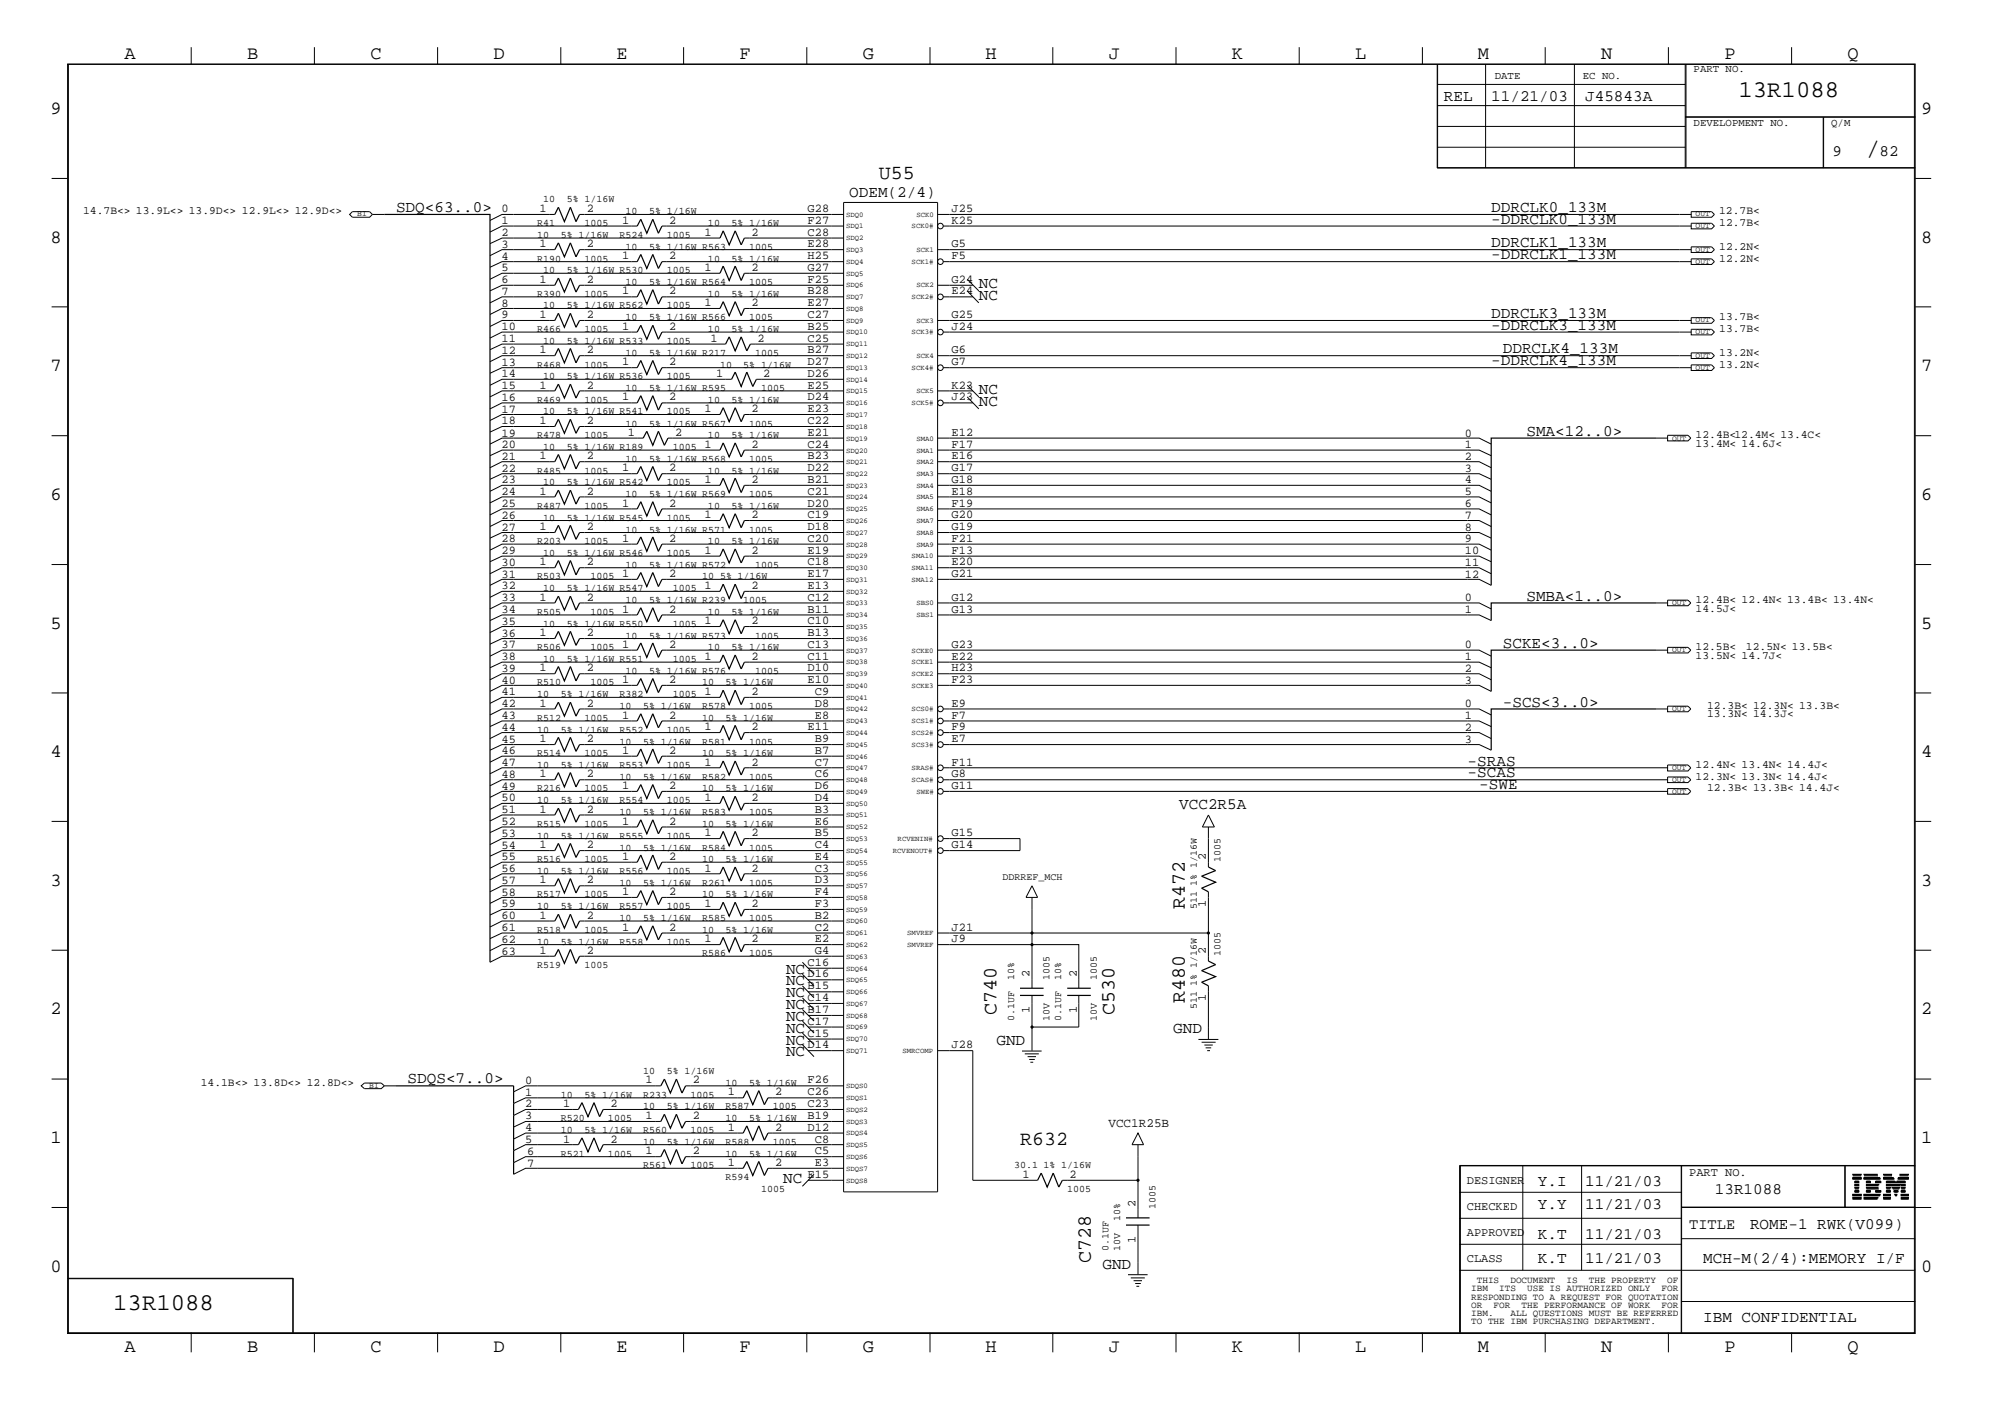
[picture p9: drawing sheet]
<svg xmlns="http://www.w3.org/2000/svg" width="423mm" height="300mm" viewBox="0 0 423 300" stroke-linecap="round" stroke-linejoin="round" font-family="sans-serif">
<defs><g id="words">
<text font-size="5.2" x="395" y="32.9">/</text>
<g font-size="5.1">
<text x="368" y="20.5">13R1088</text>
<text x="24" y="277.2">13R1088</text>
</g>
<g font-size="4.2">
<text x="186" y="37.9">U55</text>
<text x="250.8" y="192.4" transform="rotate(-90 250.8 192.4)">R472</text>
<text x="210.9" y="214.9" transform="rotate(-90 210.9 214.9)">C740</text>
<text x="235.9" y="214.9" transform="rotate(-90 235.9 214.9)">C530</text>
<text x="250.8" y="212.3" transform="rotate(-90 250.8 212.3)">R480</text>
<text x="215.9" y="242.2">R632</text>
<text x="230.9" y="267.2" transform="rotate(-90 230.9 267.2)">C728</text>
</g>
<g font-size="4">
<text x="26.3" y="12.5">A</text>
<text x="52.3" y="12.5">B</text>
<text x="78.4" y="12.5">C</text>
<text x="104.5" y="12.5">D</text>
<text x="130.5" y="12.5">E</text>
<text x="156.5" y="12.5">F</text>
<text x="182.6" y="12.5">G</text>
<text x="208.6" y="12.5">H</text>
<text x="234.7" y="12.5">J</text>
<text x="260.8" y="12.5">K</text>
<text x="286.9" y="12.5">L</text>
<text x="312.8" y="12.5">M</text>
<text x="338.9" y="12.5">N</text>
<text x="365" y="12.5">P</text>
<text x="391.1" y="12.5">Q</text>
<text x="10.7" y="24.1">9</text>
<text x="406.7" y="24.1">9</text>
<text x="10.7" y="51.4">8</text>
<text x="406.7" y="51.4">8</text>
<text x="10.7" y="78.6">7</text>
<text x="406.7" y="78.6">7</text>
<text x="10.7" y="105.8">6</text>
<text x="406.7" y="105.8">6</text>
<text x="10.7" y="133.1">5</text>
<text x="406.7" y="133.1">5</text>
<text x="10.7" y="160.2">4</text>
<text x="406.7" y="160.2">4</text>
<text x="10.7" y="187.5">3</text>
<text x="406.7" y="187.5">3</text>
<text x="10.7" y="214.6">2</text>
<text x="406.7" y="214.6">2</text>
<text x="10.7" y="241.9">1</text>
<text x="406.7" y="241.9">1</text>
<text x="10.7" y="269.2">0</text>
<text x="406.7" y="269.2">0</text>
<text x="26.3" y="286.2">A</text>
<text x="52.3" y="286.2">B</text>
<text x="78.4" y="286.2">C</text>
<text x="104.5" y="286.2">D</text>
<text x="130.5" y="286.2">E</text>
<text x="156.5" y="286.2">F</text>
<text x="182.6" y="286.2">G</text>
<text x="208.6" y="286.2">H</text>
<text x="234.7" y="286.2">J</text>
<text x="260.8" y="286.2">K</text>
<text x="286.9" y="286.2">L</text>
<text x="312.8" y="286.2">M</text>
<text x="338.9" y="286.2">N</text>
<text x="365" y="286.2">P</text>
<text x="391.1" y="286.2">Q</text>
</g>
<g font-size="3.4">
<text x="305.6" y="21.4">REL</text>
<text x="315.6" y="21.4">11/21/03</text>
<text x="335.5" y="21.4">J45843A</text>
<text x="387.9" y="32.9">9</text>
<text x="397.8" y="32.9">82</text>
<text x="179.7" y="41.7">ODEM(2/4)</text>
<text x="83.8" y="44.9">SDQ&lt;63..0&gt;</text>
<text x="315.6" y="44.9">DDRCLK0_133M</text>
<text x="315.6" y="47.3">-DDRCLK0_133M</text>
<text x="315.6" y="52.3">DDRCLK1_133M</text>
<text x="315.6" y="54.9">-DDRCLK1_133M</text>
<text x="207.2" y="61">NC</text>
<text x="207.2" y="63.4">NC</text>
<text x="315.6" y="69.8">-DDRCLK3_133M</text>
<text x="315.6" y="67.3">DDRCLK3_133M</text>
<text x="315.6" y="77.3">-DDRCLK4_133M</text>
<text x="318.1" y="74.8">DDRCLK4_133M</text>
<text x="207.2" y="83.4">NC</text>
<text x="207.2" y="85.9">NC</text>
<text x="323.1" y="92.2">SMA&lt;12..0&gt;</text>
<text x="323.1" y="127.1">SMBA&lt;1..0&gt;</text>
<text x="318.1" y="137.1">SCKE&lt;3..0&gt;</text>
<text x="318.1" y="149.5">-SCS&lt;3..0&gt;</text>
<text x="310.6" y="164.5">-SCAS</text>
<text x="310.6" y="162.1">-SRAS</text>
<text x="313.1" y="167">-SWE</text>
<text x="249.6" y="171.3">VCC2R5A</text>
<text x="166.4" y="206.1">NC</text>
<text x="166.4" y="208.5">NC</text>
<text x="166.4" y="213.5">NC</text>
<text x="166.4" y="211.1">NC</text>
<text x="166.4" y="221.1">NC</text>
<text x="166.4" y="218.5">NC</text>
<text x="166.4" y="216.1">NC</text>
<text x="210.9" y="221.1">GND</text>
<text x="248.3" y="218.6">GND</text>
<text x="166.4" y="223.5">NC</text>
<text x="86.3" y="229.3">SDQS&lt;7..0&gt;</text>
<text x="165.8" y="250.4">NC</text>
<text x="325.5" y="251">Y.I</text>
<text x="335.5" y="251">11/21/03</text>
<text x="325.5" y="255.9">Y.Y</text>
<text x="335.5" y="255.9">11/21/03</text>
<text x="363" y="252.7">13R1088</text>
<text x="325.5" y="262.2">K.T</text>
<text x="335.5" y="262.2">11/21/03</text>
<text x="370.4" y="260.2">ROME-1 RWK(V099)</text>
<text x="233.3" y="268.5">GND</text>
<text x="325.5" y="267.2">K.T</text>
<text x="335.5" y="267.2">11/21/03</text>
<text x="360.5" y="267.2">MCH-M(2/4):MEMORY I/F</text>
<text x="360.5" y="279.7">IBM CONFIDENTIAL</text>
</g>
<text font-size="3.2" x="357.5" y="260">TITLE</text>
<text font-size="2.7" x="234.6" y="238.5">VCC1R25B</text>
<g font-size="2.5">
<text x="106.2" y="47.5">1</text>
<text x="106.2" y="45">0</text>
<text x="114.2" y="44.9">1</text>
<text x="124.2" y="44.9">2</text>
<text x="131.7" y="47.3">1</text>
<text x="141.6" y="47.3">2</text>
<text x="170.9" y="44.9">G28</text>
<text x="170.9" y="47.3">F27</text>
<text x="201.4" y="44.9">J25</text>
<text x="201.4" y="47.3">K25</text>
<text x="106.2" y="50">2</text>
<text x="106.2" y="52.4">3</text>
<text x="114.2" y="52.3">1</text>
<text x="124.2" y="52.3">2</text>
<text x="149.1" y="49.9">1</text>
<text x="159.1" y="49.9">2</text>
<text x="170.9" y="49.9">C28</text>
<text x="170.9" y="52.3">E28</text>
<text x="201.4" y="52.3">G5</text>
<text x="106.2" y="54.9">4</text>
<text x="106.2" y="57.4">5</text>
<text x="106.2" y="59.9">6</text>
<text x="114.2" y="59.9">1</text>
<text x="124.2" y="59.9">2</text>
<text x="131.7" y="54.9">1</text>
<text x="141.6" y="54.9">2</text>
<text x="149.1" y="57.3">1</text>
<text x="159.1" y="57.3">2</text>
<text x="170.9" y="59.9">F25</text>
<text x="170.9" y="54.9">H25</text>
<text x="170.9" y="57.3">G27</text>
<text x="201.4" y="59.9">G24</text>
<text x="201.4" y="54.9">F5</text>
<text x="106.2" y="62.4">7</text>
<text x="106.2" y="64.9">8</text>
<text x="131.7" y="62.3">1</text>
<text x="141.6" y="62.3">2</text>
<text x="149.1" y="64.9">1</text>
<text x="159.1" y="64.9">2</text>
<text x="170.9" y="62.3">B28</text>
<text x="170.9" y="64.9">E27</text>
<text x="201.4" y="62.3">E24</text>
<text x="106.2" y="67.4">9</text>
<text x="106.2" y="69.9">10</text>
<text x="114.2" y="67.3">1</text>
<text x="124.2" y="67.3">2</text>
<text x="131.7" y="69.8">1</text>
<text x="141.6" y="69.8">2</text>
<text x="170.9" y="69.8">B25</text>
<text x="170.9" y="67.3">C27</text>
<text x="201.4" y="67.3">G25</text>
<text x="201.4" y="69.8">J24</text>
<text x="106.2" y="74.8">12</text>
<text x="106.2" y="72.4">11</text>
<text x="106.2" y="77.4">13</text>
<text x="114.2" y="74.8">1</text>
<text x="124.2" y="74.8">2</text>
<text x="131.7" y="77.3">1</text>
<text x="141.6" y="77.3">2</text>
<text x="150.4" y="72.3">1</text>
<text x="160.4" y="72.3">2</text>
<text x="170.9" y="72.3">C25</text>
<text x="170.9" y="74.8">B27</text>
<text x="170.9" y="77.3">D27</text>
<text x="201.4" y="74.8">G6</text>
<text x="201.4" y="77.3">G7</text>
<text x="106.2" y="79.8">14</text>
<text x="106.2" y="82.4">15</text>
<text x="114.2" y="82.3">1</text>
<text x="124.2" y="82.3">2</text>
<text x="151.6" y="79.8">1</text>
<text x="161.5" y="79.8">2</text>
<text x="170.9" y="79.8">D26</text>
<text x="170.9" y="82.3">E25</text>
<text x="201.4" y="82.3">K23</text>
<text x="106.2" y="87.4">17</text>
<text x="106.2" y="84.8">16</text>
<text x="106.2" y="89.8">18</text>
<text x="114.2" y="89.7">1</text>
<text x="124.2" y="89.7">2</text>
<text x="131.7" y="84.8">1</text>
<text x="141.6" y="84.8">2</text>
<text x="149.1" y="87.2">1</text>
<text x="159.1" y="87.2">2</text>
<text x="170.9" y="84.8">D24</text>
<text x="170.9" y="87.2">E23</text>
<text x="170.9" y="89.7">C22</text>
<text x="201.4" y="84.8">J23</text>
<text x="106.2" y="92.4">19</text>
<text x="106.2" y="94.8">20</text>
<text x="132.9" y="92.2">1</text>
<text x="142.9" y="92.2">2</text>
<text x="149.1" y="94.7">1</text>
<text x="159.1" y="94.7">2</text>
<text x="170.9" y="92.2">E21</text>
<text x="170.9" y="94.7">C24</text>
<text x="201.4" y="92.2">E12</text>
<text x="201.4" y="94.7">F17</text>
<text x="310" y="92.4">0</text>
<text x="310" y="94.8">1</text>
<text x="106.2" y="97.3">21</text>
<text x="106.2" y="99.8">22</text>
<text x="114.2" y="97.2">1</text>
<text x="124.2" y="97.2">2</text>
<text x="131.7" y="99.7">1</text>
<text x="141.6" y="99.7">2</text>
<text x="170.9" y="97.2">B23</text>
<text x="170.9" y="99.7">D22</text>
<text x="201.4" y="97.2">E16</text>
<text x="201.4" y="99.7">G17</text>
<text x="310" y="97.3">2</text>
<text x="310" y="99.8">3</text>
<text x="106.2" y="102.3">23</text>
<text x="106.2" y="107.3">25</text>
<text x="106.2" y="104.8">24</text>
<text x="114.2" y="104.7">1</text>
<text x="124.2" y="104.7">2</text>
<text x="131.7" y="107.2">1</text>
<text x="141.6" y="107.2">2</text>
<text x="149.1" y="102.2">1</text>
<text x="159.1" y="102.2">2</text>
<text x="170.9" y="102.2">B21</text>
<text x="170.9" y="104.7">C21</text>
<text x="170.9" y="107.2">D20</text>
<text x="201.4" y="104.7">E18</text>
<text x="201.4" y="107.2">F19</text>
<text x="201.4" y="102.2">G18</text>
<text x="310" y="102.3">4</text>
<text x="310" y="104.8">5</text>
<text x="310" y="107.3">6</text>
<text x="106.2" y="112.3">27</text>
<text x="106.2" y="109.8">26</text>
<text x="114.2" y="112.2">1</text>
<text x="124.2" y="112.2">2</text>
<text x="149.1" y="109.6">1</text>
<text x="159.1" y="109.6">2</text>
<text x="170.9" y="109.6">C19</text>
<text x="170.9" y="112.2">D18</text>
<text x="201.4" y="109.6">G20</text>
<text x="201.4" y="112.2">G19</text>
<text x="310" y="109.8">7</text>
<text x="310" y="112.3">8</text>
<text x="106.2" y="117.3">29</text>
<text x="106.2" y="114.7">28</text>
<text x="106.2" y="119.7">30</text>
<text x="114.2" y="119.6">1</text>
<text x="124.2" y="119.6">2</text>
<text x="131.7" y="114.6">1</text>
<text x="141.6" y="114.6">2</text>
<text x="149.1" y="117.2">1</text>
<text x="159.1" y="117.2">2</text>
<text x="170.9" y="114.6">C20</text>
<text x="170.9" y="117.2">E19</text>
<text x="170.9" y="119.6">C18</text>
<text x="201.4" y="119.6">E20</text>
<text x="201.4" y="117.2">F13</text>
<text x="201.4" y="114.6">F21</text>
<text x="310" y="119.7">11</text>
<text x="310" y="117.3">10</text>
<text x="310" y="114.7">9</text>
<text x="106.2" y="122.3">31</text>
<text x="106.2" y="124.7">32</text>
<text x="131.7" y="122.2">1</text>
<text x="141.6" y="122.2">2</text>
<text x="149.1" y="124.6">1</text>
<text x="159.1" y="124.6">2</text>
<text x="170.9" y="122.2">E17</text>
<text x="170.9" y="124.6">E13</text>
<text x="201.4" y="122.2">G21</text>
<text x="310" y="122.3">12</text>
<text x="106.2" y="127.3">33</text>
<text x="106.2" y="129.7">34</text>
<text x="114.2" y="127.1">1</text>
<text x="124.2" y="127.1">2</text>
<text x="131.7" y="129.6">1</text>
<text x="141.6" y="129.6">2</text>
<text x="170.9" y="127.1">C12</text>
<text x="170.9" y="129.6">B11</text>
<text x="201.4" y="127.1">G12</text>
<text x="201.4" y="129.6">G13</text>
<text x="310" y="127.3">0</text>
<text x="310" y="129.7">1</text>
<text x="106.2" y="132.2">35</text>
<text x="106.2" y="137.2">37</text>
<text x="106.2" y="134.7">36</text>
<text x="114.2" y="134.6">1</text>
<text x="124.2" y="134.6">2</text>
<text x="131.7" y="137.1">1</text>
<text x="141.6" y="137.1">2</text>
<text x="149.1" y="132.1">1</text>
<text x="159.1" y="132.1">2</text>
<text x="170.9" y="134.6">B13</text>
<text x="170.9" y="132.1">C10</text>
<text x="170.9" y="137.1">C13</text>
<text x="201.4" y="137.1">G23</text>
<text x="310" y="137.2">0</text>
<text x="106.2" y="139.7">38</text>
<text x="106.2" y="142.2">39</text>
<text x="114.2" y="142.1">1</text>
<text x="124.2" y="142.1">2</text>
<text x="149.1" y="139.6">1</text>
<text x="159.1" y="139.6">2</text>
<text x="170.9" y="139.6">C11</text>
<text x="170.9" y="142.1">D10</text>
<text x="201.4" y="142.1">H23</text>
<text x="201.4" y="139.6">E22</text>
<text x="310" y="139.7">1</text>
<text x="310" y="142.2">2</text>
<text x="106.2" y="144.7">40</text>
<text x="106.2" y="147.2">41</text>
<text x="106.2" y="149.7">42</text>
<text x="114.2" y="149.5">1</text>
<text x="124.2" y="149.5">2</text>
<text x="131.7" y="144.6">1</text>
<text x="141.6" y="144.6">2</text>
<text x="149.1" y="147.1">1</text>
<text x="159.1" y="147.1">2</text>
<text x="170.9" y="144.6">E10</text>
<text x="172.5" y="147.1">C9</text>
<text x="172.5" y="149.5">D8</text>
<text x="201.4" y="144.6">F23</text>
<text x="201.4" y="149.5">E9</text>
<text x="310" y="144.7">3</text>
<text x="310" y="149.7">0</text>
<text x="106.2" y="152.1">43</text>
<text x="106.2" y="154.6">44</text>
<text x="131.7" y="152.1">1</text>
<text x="141.6" y="152.1">2</text>
<text x="149.1" y="154.5">1</text>
<text x="159.1" y="154.5">2</text>
<text x="170.9" y="154.5">E11</text>
<text x="172.5" y="152.1">E8</text>
<text x="201.4" y="152.1">F7</text>
<text x="201.4" y="154.5">F9</text>
<text x="310" y="154.6">2</text>
<text x="310" y="152.1">1</text>
<text x="106.2" y="157.1">45</text>
<text x="106.2" y="159.6">46</text>
<text x="114.2" y="157.1">1</text>
<text x="124.2" y="157.1">2</text>
<text x="131.7" y="159.5">1</text>
<text x="141.6" y="159.5">2</text>
<text x="172.5" y="159.5">B7</text>
<text x="172.5" y="157.1">B9</text>
<text x="201.4" y="157.1">E7</text>
<text x="310" y="157.1">3</text>
<text x="106.2" y="164.6">48</text>
<text x="106.2" y="162.1">47</text>
<text x="106.2" y="167.1">49</text>
<text x="114.2" y="164.5">1</text>
<text x="124.2" y="164.5">2</text>
<text x="131.7" y="167">1</text>
<text x="141.6" y="167">2</text>
<text x="149.1" y="162.1">1</text>
<text x="159.1" y="162.1">2</text>
<text x="172.5" y="164.5">C6</text>
<text x="172.5" y="162.1">C7</text>
<text x="172.5" y="167">D6</text>
<text x="201.4" y="162.1">F11</text>
<text x="201.4" y="164.5">G8</text>
<text x="201.4" y="167">G11</text>
<text x="106.2" y="172.1">51</text>
<text x="106.2" y="169.6">50</text>
<text x="114.2" y="172">1</text>
<text x="124.2" y="172">2</text>
<text x="149.1" y="169.5">1</text>
<text x="159.1" y="169.5">2</text>
<text x="172.5" y="169.5">D4</text>
<text x="172.5" y="172">B3</text>
<text x="106.2" y="174.6">52</text>
<text x="106.2" y="177">53</text>
<text x="106.2" y="179.6">54</text>
<text x="114.2" y="179.5">1</text>
<text x="124.2" y="179.5">2</text>
<text x="131.7" y="174.5">1</text>
<text x="141.6" y="174.5">2</text>
<text x="149.1" y="177">1</text>
<text x="159.1" y="177">2</text>
<text x="172.5" y="177">B5</text>
<text x="172.5" y="174.5">E6</text>
<text x="172.5" y="179.5">C4</text>
<text x="201.4" y="177">G15</text>
<text x="201.4" y="179.5">G14</text>
<text x="106.2" y="182">55</text>
<text x="106.2" y="184.6">56</text>
<text x="131.7" y="181.9">1</text>
<text x="141.6" y="181.9">2</text>
<text x="149.1" y="184.5">1</text>
<text x="159.1" y="184.5">2</text>
<text x="172.5" y="181.9">E4</text>
<text x="172.5" y="184.5">C3</text>
<text x="255.3" y="181.9" transform="rotate(-90 255.3 181.9)">2</text>
<text x="106.2" y="189.6">58</text>
<text x="106.2" y="187">57</text>
<text x="114.2" y="186.9">1</text>
<text x="124.2" y="186.9">2</text>
<text x="131.7" y="189.4">1</text>
<text x="141.6" y="189.4">2</text>
<text x="149.1" y="191.9">1</text>
<text x="159.1" y="191.9">2</text>
<text x="172.5" y="191.9">F3</text>
<text x="172.5" y="186.9">D3</text>
<text x="172.5" y="189.4">F4</text>
<text x="255.3" y="191.9" transform="rotate(-90 255.3 191.9)">1</text>
<text x="106.2" y="192">59</text>
<text x="106.2" y="194.5">60</text>
<text x="106.2" y="197">61</text>
<text x="114.2" y="194.4">1</text>
<text x="124.2" y="194.4">2</text>
<text x="131.7" y="196.9">1</text>
<text x="141.6" y="196.9">2</text>
<text x="172.5" y="196.9">C2</text>
<text x="172.5" y="194.4">B2</text>
<text x="201.4" y="196.9">J21</text>
<text x="106.2" y="199.5">62</text>
<text x="106.2" y="202">63</text>
<text x="114.2" y="201.9">1</text>
<text x="124.2" y="201.9">2</text>
<text x="149.1" y="199.4">1</text>
<text x="159.1" y="199.4">2</text>
<text x="172.5" y="199.4">E2</text>
<text x="172.5" y="201.9">G4</text>
<text x="201.4" y="199.4">J9</text>
<text x="255.3" y="201.9" transform="rotate(-90 255.3 201.9)">2</text>
<text x="170.9" y="209.4">B15</text>
<text x="170.9" y="206.8">D16</text>
<text x="170.9" y="204.4">C16</text>
<text x="217.9" y="206.8" transform="rotate(-90 217.9 206.8)">2</text>
<text x="227.9" y="206.8" transform="rotate(-90 227.9 206.8)">2</text>
<text x="170.9" y="211.8">C14</text>
<text x="170.9" y="214.4">B17</text>
<text x="217.9" y="214.4" transform="rotate(-90 217.9 214.4)">1</text>
<text x="227.9" y="214.4" transform="rotate(-90 227.9 214.4)">1</text>
<text x="255.3" y="211.9" transform="rotate(-90 255.3 211.9)">1</text>
<text x="170.9" y="219.4">C15</text>
<text x="170.9" y="221.8">D14</text>
<text x="170.9" y="216.8">C17</text>
<text x="201.4" y="221.8">J28</text>
<text x="111.2" y="229.4">0</text>
<text x="111.2" y="231.9">1</text>
<text x="136.7" y="229.3">1</text>
<text x="146.6" y="229.3">2</text>
<text x="154.1" y="231.8">1</text>
<text x="164.1" y="231.8">2</text>
<text x="170.9" y="231.8">C26</text>
<text x="170.9" y="229.3">F26</text>
<text x="111.2" y="234.4">2</text>
<text x="111.2" y="236.9">3</text>
<text x="111.2" y="239.4">4</text>
<text x="119.2" y="234.3">1</text>
<text x="129.2" y="234.3">2</text>
<text x="136.7" y="236.8">1</text>
<text x="146.6" y="236.8">2</text>
<text x="154.1" y="239.3">1</text>
<text x="164.1" y="239.3">2</text>
<text x="170.9" y="234.3">C23</text>
<text x="170.9" y="236.8">B19</text>
<text x="170.9" y="239.3">D12</text>
<text x="111.2" y="241.9">5</text>
<text x="111.6" y="244.3">6</text>
<text x="119.2" y="241.8">1</text>
<text x="129.2" y="241.8">2</text>
<text x="136.7" y="244.3">1</text>
<text x="146.6" y="244.3">2</text>
<text x="172.5" y="241.8">C8</text>
<text x="172.5" y="244.3">C5</text>
<text x="111.6" y="246.9">7</text>
<text x="154.1" y="246.7">1</text>
<text x="164.1" y="246.7">2</text>
<text x="170.9" y="249.3">E15</text>
<text x="172.5" y="246.7">E3</text>
<text x="216.4" y="249.3">1</text>
<text x="226.4" y="249.3">2</text>
<text x="310.5" y="250.6">DESIGNER</text>
<text x="357.5" y="248.8">PART NO.</text>
<text x="240.4" y="255.5" transform="rotate(-90 240.4 255.5)">2</text>
<text x="310.5" y="256.1">CHECKED</text>
<text x="240.4" y="263" transform="rotate(-90 240.4 263)">1</text>
<text x="310.5" y="261.5">APPROVED</text>
<text x="310.5" y="267">CLASS</text>
</g>
<g font-size="2.4">
<text x="17.6" y="45.4">14.7B&lt;&gt; 13.9L&lt;&gt; 13.9D&lt;&gt; 12.9L&lt;&gt; 12.9D&lt;&gt;</text>
<text x="363.9" y="45.4">12.7B&lt;</text>
<text x="363.9" y="47.8">12.7B&lt;</text>
<text x="363.9" y="52.8">12.2N&lt;</text>
<text x="363.9" y="55.4">12.2N&lt;</text>
<text x="363.9" y="70.3">13.7B&lt;</text>
<text x="363.9" y="67.8">13.7B&lt;</text>
<text x="363.9" y="77.8">13.2N&lt;</text>
<text x="363.9" y="75.3">13.2N&lt;</text>
<text x="358.9" y="94.5">13.4M&lt; 14.6J&lt;</text>
<text x="358.9" y="92.7">12.4B&lt;12.4M&lt; 13.4C&lt;</text>
<text x="358.9" y="127.6">12.4B&lt; 12.4N&lt; 13.4B&lt; 13.4N&lt;</text>
<text x="358.9" y="129.5">14.5J&lt;</text>
<text x="358.9" y="137.6">12.5B&lt;</text>
<text x="369.6" y="137.6">12.5N&lt; 13.5B&lt;</text>
<text x="358.9" y="139.4">13.5N&lt; 14.7J&lt;</text>
<text x="361.4" y="151.8">13.3N&lt; 14.3J&lt;</text>
<text x="361.4" y="150">12.3B&lt; 12.3N&lt; 13.3B&lt;</text>
<text x="358.9" y="165">12.3N&lt; 13.3N&lt; 14.4J&lt;</text>
<text x="358.9" y="162.5">12.4N&lt; 13.4N&lt; 14.4J&lt;</text>
<text x="361.4" y="167.5">12.3B&lt; 13.3B&lt; 14.4J&lt;</text>
<text x="42.5" y="229.8">14.1B&lt;&gt; 13.8D&lt;&gt; 12.8D&lt;&gt;</text>
</g>
<g font-size="2.3">
<text x="316.4" y="16.7">DATE</text>
<text x="335" y="16.7">EC NO.</text>
<text x="358.5" y="15.2">PART NO.</text>
<text x="358.5" y="26.6">DEVELOPMENT NO.</text>
<text x="387.6" y="26.6">Q/M</text>
</g>
<g font-size="2.1">
<text x="113.7" y="47.8">R41</text>
<text x="115" y="42.8">10</text>
<text x="120" y="42.8">5% 1/16W</text>
<text x="123.7" y="47.8">1005</text>
<text x="132.4" y="45.4">10</text>
<text x="137.4" y="45.4">5% 1/16W</text>
<text x="149.9" y="47.8">10</text>
<text x="154.9" y="47.8">5% 1/16W</text>
<text x="113.7" y="50.4">10</text>
<text x="118.7" y="50.4">5% 1/16W</text>
<text x="131.1" y="50.4">R524</text>
<text x="132.4" y="52.8">10</text>
<text x="137.4" y="52.8">5% 1/16W R563</text>
<text x="141.1" y="50.4">1005</text>
<text x="158.6" y="52.8">1005</text>
<text x="113.7" y="55.4">R190</text>
<text x="115" y="57.8">10</text>
<text x="120" y="57.8">5% 1/16W R530</text>
<text x="123.7" y="55.4">1005</text>
<text x="141.1" y="57.8">1005</text>
<text x="149.9" y="55.4">10</text>
<text x="154.9" y="55.4">5% 1/16W</text>
<text x="113.7" y="62.8">R390</text>
<text x="115" y="65.3">10</text>
<text x="120" y="65.3">5% 1/16W R562</text>
<text x="123.7" y="62.8">1005</text>
<text x="132.4" y="60.4">10</text>
<text x="137.4" y="60.4">5% 1/16W R564</text>
<text x="141.1" y="65.3">1005</text>
<text x="149.9" y="62.8">10</text>
<text x="154.9" y="62.8">5% 1/16W</text>
<text x="158.6" y="60.4">1005</text>
<text x="113.7" y="70.3">R466</text>
<text x="123.7" y="70.3">1005</text>
<text x="132.4" y="67.8">10</text>
<text x="137.4" y="67.8">5% 1/16W R566</text>
<text x="149.9" y="70.3">10</text>
<text x="154.9" y="70.3">5% 1/16W</text>
<text x="158.6" y="67.8">1005</text>
<text x="113.7" y="77.8">R468</text>
<text x="115" y="72.8">10</text>
<text x="120" y="72.8">5% 1/16W R533</text>
<text x="123.7" y="77.8">1005</text>
<text x="132.4" y="75.3">10</text>
<text x="137.4" y="75.3">5% 1/16W R217</text>
<text x="141.1" y="72.8">1005</text>
<text x="152.4" y="77.8">10</text>
<text x="157.3" y="77.8">5% 1/16W</text>
<text x="159.9" y="75.3">1005</text>
<text x="115" y="80.3">10</text>
<text x="120" y="80.3">5% 1/16W R536</text>
<text x="132.4" y="82.7">10</text>
<text x="137.4" y="82.7">5% 1/16W R595</text>
<text x="141.1" y="80.3">1005</text>
<text x="161.1" y="82.7">1005</text>
<text x="113.7" y="85.3">R469</text>
<text x="115" y="87.7">10</text>
<text x="120" y="87.7">5% 1/16W R541</text>
<text x="123.7" y="85.3">1005</text>
<text x="141.1" y="87.7">1005</text>
<text x="149.9" y="85.3">10</text>
<text x="154.9" y="85.3">5% 1/16W</text>
<text x="113.7" y="92.7">R478</text>
<text x="115" y="95.2">10</text>
<text x="120" y="95.2">5% 1/16W R189</text>
<text x="123.7" y="92.7">1005</text>
<text x="132.4" y="90.3">10</text>
<text x="137.4" y="90.3">5% 1/16W R567</text>
<text x="142.4" y="95.3">1005</text>
<text x="149.9" y="92.7">10</text>
<text x="154.9" y="92.7">5% 1/16W</text>
<text x="158.6" y="90.3">1005</text>
<text x="113.7" y="100.2">R485</text>
<text x="123.7" y="100.2">1005</text>
<text x="132.4" y="97.7">10</text>
<text x="137.4" y="97.7">5% 1/16W R568</text>
<text x="149.9" y="100.2">10</text>
<text x="154.9" y="100.2">5% 1/16W</text>
<text x="158.6" y="97.7">1005</text>
<text x="113.7" y="107.7">R487</text>
<text x="115" y="102.7">10</text>
<text x="120" y="102.7">5% 1/16W R542</text>
<text x="123.7" y="107.7">1005</text>
<text x="132.4" y="105.2">10</text>
<text x="137.4" y="105.2">5% 1/16W R569</text>
<text x="141.1" y="102.7">1005</text>
<text x="149.9" y="107.7">10</text>
<text x="154.9" y="107.7">5% 1/16W</text>
<text x="158.6" y="105.2">1005</text>
<text x="115" y="110.2">10</text>
<text x="120" y="110.2">5% 1/16W R545</text>
<text x="132.4" y="112.7">10</text>
<text x="137.4" y="112.7">5% 1/16W R571</text>
<text x="141.1" y="110.2">1005</text>
<text x="158.6" y="112.7">1005</text>
<text x="113.7" y="115.1">R203</text>
<text x="115" y="117.7">10</text>
<text x="120" y="117.7">5% 1/16W R546</text>
<text x="123.7" y="115.1">1005</text>
<text x="141.1" y="117.7">1005</text>
<text x="149.9" y="115.1">10</text>
<text x="154.9" y="115.1">5% 1/16W</text>
<text x="113.7" y="122.6">R503</text>
<text x="115" y="125.1">10</text>
<text x="120" y="125.1">5% 1/16W R547</text>
<text x="125" y="122.6">1005</text>
<text x="132.4" y="120.1">10</text>
<text x="137.4" y="120.1">5% 1/16W R572</text>
<text x="142.4" y="125.1">1005</text>
<text x="148.6" y="122.6">10</text>
<text x="152.4" y="122.6">5% 1/16W</text>
<text x="159.9" y="120.1">1005</text>
<text x="113.7" y="130.1">R505</text>
<text x="125" y="130.1">1005</text>
<text x="132.4" y="127.6">10</text>
<text x="137.4" y="127.6">5% 1/16W R239</text>
<text x="149.9" y="130.1">10</text>
<text x="154.9" y="130.1">5% 1/16W</text>
<text x="157.3" y="127.6">1005</text>
<text x="113.7" y="137.6">R506</text>
<text x="115" y="132.6">10</text>
<text x="120" y="132.6">5% 1/16W R550</text>
<text x="125" y="137.6">1005</text>
<text x="132.4" y="135.1">10</text>
<text x="137.4" y="135.1">5% 1/16W R573</text>
<text x="142.4" y="132.6">1005</text>
<text x="149.9" y="137.6">10</text>
<text x="154.9" y="137.6">5% 1/16W</text>
<text x="159.9" y="135.1">1005</text>
<text x="115" y="140.1">10</text>
<text x="120" y="140.1">5% 1/16W R551</text>
<text x="132.4" y="142.6">10</text>
<text x="137.4" y="142.6">5% 1/16W R576</text>
<text x="142.4" y="140.1">1005</text>
<text x="159.9" y="142.6">1005</text>
<text x="113.7" y="147.6">10</text>
<text x="113.7" y="145">R510</text>
<text x="118.7" y="147.6">5% 1/16W</text>
<text x="125" y="145">1005</text>
<text x="131.1" y="147.6">R382</text>
<text x="142.4" y="147.6">1005</text>
<text x="148.6" y="145">10</text>
<text x="153.6" y="145">5% 1/16W</text>
<text x="113.7" y="155">10</text>
<text x="113.7" y="152.6">R512</text>
<text x="118.7" y="155">5% 1/16W</text>
<text x="123.7" y="152.6">1005</text>
<text x="131.1" y="150">10</text>
<text x="131.1" y="155">R552</text>
<text x="136.1" y="150">5% 1/16W</text>
<text x="141.1" y="155">1005</text>
<text x="148.6" y="152.6">10</text>
<text x="148.6" y="150">R578</text>
<text x="153.6" y="152.6">5% 1/16W</text>
<text x="158.6" y="150">1005</text>
<text x="113.7" y="160">R514</text>
<text x="123.7" y="160">1005</text>
<text x="131.1" y="157.6">10</text>
<text x="136.1" y="157.6">5% 1/16W</text>
<text x="148.6" y="160">10</text>
<text x="148.6" y="157.6">R581</text>
<text x="153.6" y="160">5% 1/16W</text>
<text x="158.6" y="157.6">1005</text>
<text x="113.7" y="162.5">10</text>
<text x="113.7" y="167.5">R216</text>
<text x="118.7" y="162.5">5% 1/16W</text>
<text x="123.7" y="167.5">1005</text>
<text x="131.1" y="165">10</text>
<text x="131.1" y="162.5">R553</text>
<text x="136.1" y="165">5% 1/16W</text>
<text x="141.1" y="162.5">1005</text>
<text x="148.6" y="167.5">10</text>
<text x="148.6" y="165">R582</text>
<text x="153.6" y="167.5">5% 1/16W</text>
<text x="158.6" y="165">1005</text>
<text x="113.7" y="170">10</text>
<text x="118.7" y="170">5% 1/16W</text>
<text x="131.1" y="172.5">10</text>
<text x="131.1" y="170">R554</text>
<text x="136.1" y="172.5">5% 1/16W</text>
<text x="141.1" y="170">1005</text>
<text x="148.6" y="172.5">R583</text>
<text x="158.6" y="172.5">1005</text>
<text x="113.7" y="177.5">10</text>
<text x="113.7" y="175">R515</text>
<text x="118.7" y="177.5">5% 1/16W</text>
<text x="123.7" y="175">1005</text>
<text x="131.1" y="177.5">R555</text>
<text x="141.1" y="177.5">1005</text>
<text x="148.6" y="175">10</text>
<text x="153.6" y="175">5% 1/16W</text>
<text x="113.7" y="184.9">10</text>
<text x="113.7" y="182.5">R516</text>
<text x="118.7" y="184.9">5% 1/16W</text>
<text x="123.7" y="182.5">1005</text>
<text x="131.1" y="180">10</text>
<text x="131.1" y="184.9">R556</text>
<text x="136.1" y="180">5% 1/16W</text>
<text x="141.1" y="184.9">1005</text>
<text x="148.6" y="182.5">10</text>
<text x="148.6" y="180">R584</text>
<text x="153.6" y="182.5">5% 1/16W</text>
<text x="158.6" y="180">1005</text>
<text x="258.3" y="182.5" transform="rotate(-90 258.3 182.5)">1005</text>
<text x="113.7" y="189.9">R517</text>
<text x="123.7" y="189.9">1005</text>
<text x="131.1" y="187.5">10</text>
<text x="136.1" y="187.5">5% 1/16W</text>
<text x="148.6" y="189.9">10</text>
<text x="148.6" y="187.5">R261</text>
<text x="153.6" y="189.9">5% 1/16W</text>
<text x="158.6" y="187.5">1005</text>
<text x="212.2" y="186.2">DDRREF_MCH</text>
<text x="253.3" y="187.5" transform="rotate(-90 253.3 187.5)">1% 1/16W</text>
<text x="113.7" y="192.4">10</text>
<text x="113.7" y="197.4">R518</text>
<text x="118.7" y="192.4">5% 1/16W</text>
<text x="123.7" y="197.4">1005</text>
<text x="131.1" y="194.9">10</text>
<text x="131.1" y="192.4">R557</text>
<text x="136.1" y="194.9">5% 1/16W</text>
<text x="141.1" y="192.4">1005</text>
<text x="148.6" y="197.4">10</text>
<text x="148.6" y="194.9">R585</text>
<text x="153.6" y="197.4">5% 1/16W</text>
<text x="158.6" y="194.9">1005</text>
<text x="253.3" y="192.4" transform="rotate(-90 253.3 192.4)">511</text>
<text x="113.7" y="199.9">10</text>
<text x="118.7" y="199.9">5% 1/16W</text>
<text x="131.1" y="199.9">R558</text>
<text x="141.1" y="199.9">1005</text>
<text x="148.6" y="202.4">R586</text>
<text x="158.6" y="202.4">1005</text>
<text x="258.3" y="202.4" transform="rotate(-90 258.3 202.4)">1005</text>
<text x="113.7" y="204.9">R519</text>
<text x="123.7" y="204.9">1005</text>
<text x="214.6" y="207.3" transform="rotate(-90 214.6 207.3)">10%</text>
<text x="222.2" y="207.3" transform="rotate(-90 222.2 207.3)">1005</text>
<text x="224.6" y="207.3" transform="rotate(-90 224.6 207.3)">10%</text>
<text x="232.2" y="207.3" transform="rotate(-90 232.2 207.3)">1005</text>
<text x="253.3" y="208.6" transform="rotate(-90 253.3 208.6)">1% 1/16W</text>
<text x="253.3" y="213.6" transform="rotate(-90 253.3 213.6)">511</text>
<text x="214.6" y="216.1" transform="rotate(-90 214.6 216.1)">0.1UF</text>
<text x="222.2" y="216.1" transform="rotate(-90 222.2 216.1)">10V</text>
<text x="224.6" y="216.1" transform="rotate(-90 224.6 216.1)">0.1UF</text>
<text x="232.2" y="216.1" transform="rotate(-90 232.2 216.1)">10V</text>
<text x="136.1" y="227.3">10</text>
<text x="141.1" y="227.3">5% 1/16W</text>
<text x="118.7" y="232.3">10</text>
<text x="123.7" y="232.3">5% 1/16W</text>
<text x="136.1" y="232.3">R233</text>
<text x="146.1" y="232.3">1005</text>
<text x="153.6" y="229.8">10</text>
<text x="158.6" y="229.8">5% 1/16W</text>
<text x="118.7" y="237.3">R520</text>
<text x="118.7" y="239.8">10</text>
<text x="123.7" y="239.8">5% 1/16W</text>
<text x="128.7" y="237.3">1005</text>
<text x="136.1" y="234.8">10</text>
<text x="136.1" y="239.8">R560</text>
<text x="141.1" y="234.8">5% 1/16W</text>
<text x="146.1" y="239.8">1005</text>
<text x="153.6" y="237.3">10</text>
<text x="153.6" y="234.8">R587</text>
<text x="158.6" y="237.3">5% 1/16W</text>
<text x="163.6" y="234.8">1005</text>
<text x="118.7" y="244.8">R521</text>
<text x="128.7" y="244.8">1005</text>
<text x="136.1" y="242.2">10</text>
<text x="141.1" y="242.2">5% 1/16W</text>
<text x="153.6" y="244.8">10</text>
<text x="153.6" y="242.2">R588</text>
<text x="158.6" y="244.8">5% 1/16W</text>
<text x="163.6" y="242.2">1005</text>
<text x="136.1" y="247.2">R561</text>
<text x="146.1" y="247.2">1005</text>
<text x="153.6" y="249.8">R594</text>
<text x="214.6" y="247.2">30.1</text>
<text x="220.9" y="247.2">1% 1/16W</text>
<text x="161.1" y="252.2">1005</text>
<text x="225.9" y="252.2">1005</text>
<text x="244.6" y="255.9" transform="rotate(-90 244.6 255.9)">1005</text>
<text x="237.1" y="258.5" transform="rotate(-90 237.1 258.5)">10%</text>
<text x="234.6" y="264.7" transform="rotate(-90 234.6 264.7)">0.1UF</text>
<text x="237.1" y="264.7" transform="rotate(-90 237.1 264.7)">10V</text>
</g>
<g font-size="2">
<text x="311.4" y="273.2">IBM</text>
<text x="311.4" y="275">RESPONDING TO A REQUEST FOR QUOTATION</text>
<text x="312.6" y="271.4">THIS</text>
<text x="317.3" y="273.2">ITS</text>
<text x="319.7" y="271.4">DOCUMENT</text>
<text x="323.3" y="273.2">USE IS AUTHORIZED ONLY</text>
<text x="331.6" y="271.4">IS</text>
<text x="336.3" y="271.4">THE PROPERTY</text>
<text x="351.7" y="273.2">FOR</text>
<text x="352.9" y="271.4">OF</text>
<text x="311.4" y="276.7">OR</text>
<text x="311.4" y="278.6">IBM.</text>
<text x="311.4" y="280.2">TO THE IBM PURCHASING DEPARTMENT.</text>
<text x="316.1" y="276.7">FOR</text>
<text x="319.7" y="278.6">ALL QUESTIONS MUST BE REFERRED</text>
<text x="322.1" y="276.7">THE PERFORMANCE OF WORK</text>
<text x="351.7" y="276.7">FOR</text>
</g>
<g font-size="1.7">
<text x="75.6" y="45.8">BI</text>
<text x="358.9" y="45.8">OUT</text>
<text x="358.9" y="48.3">OUT</text>
<text x="358.9" y="53.3">OUT</text>
<text x="358.9" y="55.8">OUT</text>
<text x="358.9" y="70.8">OUT</text>
<text x="358.9" y="68.2">OUT</text>
<text x="358.9" y="75.7">OUT</text>
<text x="358.9" y="78.2">OUT</text>
<text x="353.9" y="93.2">OUT</text>
<text x="353.9" y="128.1">OUT</text>
<text x="353.9" y="138">OUT</text>
<text x="353.9" y="150.5">OUT</text>
<text x="353.9" y="168">OUT</text>
<text x="353.9" y="165.4">OUT</text>
<text x="353.9" y="163">OUT</text>
<text x="78.1" y="230.3">BI</text>
</g>
<g font-size="1.6">
<text x="179.1" y="45.9">SDQ0</text>
<text x="194" y="45.9">SCK0</text>
<text x="179.1" y="53.3">SDQ3</text>
<text x="179.1" y="50.9">SDQ2</text>
<text x="179.1" y="48.3">SDQ1</text>
<text x="193" y="48.3">SCK0#</text>
<text x="194" y="53.3">SCK1</text>
<text x="179.1" y="58.3">SDQ5</text>
<text x="179.1" y="55.9">SDQ4</text>
<text x="193" y="55.9">SCK1#</text>
<text x="179.1" y="65.8">SDQ8</text>
<text x="179.1" y="63.3">SDQ7</text>
<text x="179.1" y="60.8">SDQ6</text>
<text x="193" y="63.3">SCK2#</text>
<text x="194" y="60.8">SCK2</text>
<text x="179.1" y="70.8">SDQ10</text>
<text x="179.1" y="68.3">SDQ9</text>
<text x="193" y="70.8">SCK3#</text>
<text x="194" y="68.3">SCK3</text>
<text x="179.1" y="75.8">SDQ12</text>
<text x="179.1" y="73.3">SDQ11</text>
<text x="194" y="75.8">SCK4</text>
<text x="179.1" y="83.2">SDQ15</text>
<text x="179.1" y="80.8">SDQ14</text>
<text x="179.1" y="78.2">SDQ13</text>
<text x="193" y="78.2">SCK4#</text>
<text x="194" y="83.2">SCK5</text>
<text x="179.1" y="88.2">SDQ17</text>
<text x="179.1" y="85.8">SDQ16</text>
<text x="193" y="85.8">SCK5#</text>
<text x="179.1" y="95.8">SDQ20</text>
<text x="179.1" y="93.2">SDQ19</text>
<text x="179.1" y="90.8">SDQ18</text>
<text x="194" y="95.8">SMA1</text>
<text x="194" y="93.2">SMA0</text>
<text x="179.1" y="100.7">SDQ22</text>
<text x="179.1" y="98.2">SDQ21</text>
<text x="194" y="100.7">SMA3</text>
<text x="194" y="98.2">SMA2</text>
<text x="179.1" y="105.7">SDQ24</text>
<text x="179.1" y="103.2">SDQ23</text>
<text x="194" y="105.7">SMA5</text>
<text x="194" y="103.2">SMA4</text>
<text x="179.1" y="113.2">SDQ27</text>
<text x="179.1" y="110.7">SDQ26</text>
<text x="179.1" y="108.2">SDQ25</text>
<text x="194" y="113.2">SMA8</text>
<text x="194" y="110.7">SMA7</text>
<text x="194" y="108.2">SMA6</text>
<text x="179.1" y="118.1">SDQ29</text>
<text x="179.1" y="115.7">SDQ28</text>
<text x="193" y="118.1">SMA10</text>
<text x="194" y="115.7">SMA9</text>
<text x="179.1" y="125.6">SDQ32</text>
<text x="179.1" y="123.1">SDQ31</text>
<text x="179.1" y="120.6">SDQ30</text>
<text x="193" y="123.1">SMA12</text>
<text x="193" y="120.6">SMA11</text>
<text x="179.1" y="130.6">SDQ34</text>
<text x="179.1" y="128.1">SDQ33</text>
<text x="194" y="130.6">SBS1</text>
<text x="194" y="128.1">SBS0</text>
<text x="179.1" y="135.6">SDQ36</text>
<text x="179.1" y="133.1">SDQ35</text>
<text x="179.1" y="143.1">SDQ39</text>
<text x="179.1" y="140.5">SDQ38</text>
<text x="179.1" y="138.1">SDQ37</text>
<text x="193" y="143.1">SCKE2</text>
<text x="193" y="140.5">SCKE1</text>
<text x="193" y="138.1">SCKE0</text>
<text x="179.1" y="148.1">SDQ41</text>
<text x="179.1" y="145.5">SDQ40</text>
<text x="193" y="145.5">SCKE3</text>
<text x="179.1" y="155.5">SDQ44</text>
<text x="179.1" y="153.1">SDQ43</text>
<text x="179.1" y="150.5">SDQ42</text>
<text x="193" y="155.5">SCS2#</text>
<text x="193" y="153.1">SCS1#</text>
<text x="193" y="150.5">SCS0#</text>
<text x="179.1" y="160.5">SDQ46</text>
<text x="179.1" y="158">SDQ45</text>
<text x="193" y="158">SCS3#</text>
<text x="179.1" y="168">SDQ49</text>
<text x="179.1" y="165.5">SDQ48</text>
<text x="179.1" y="163">SDQ47</text>
<text x="193" y="165.5">SCAS#</text>
<text x="193" y="163">SRAS#</text>
<text x="194" y="168">SWE#</text>
<text x="179.1" y="173">SDQ51</text>
<text x="179.1" y="170.5">SDQ50</text>
<text x="179.1" y="178">SDQ53</text>
<text x="179.1" y="175.5">SDQ52</text>
<text x="190" y="178">RCVENIN#</text>
<text x="179.1" y="185.4">SDQ56</text>
<text x="179.1" y="183">SDQ55</text>
<text x="179.1" y="180.4">SDQ54</text>
<text x="189" y="180.4">RCVENOUT#</text>
<text x="179.1" y="190.4">SDQ58</text>
<text x="179.1" y="188">SDQ57</text>
<text x="179.1" y="197.9">SDQ61</text>
<text x="179.1" y="195.4">SDQ60</text>
<text x="179.1" y="193">SDQ59</text>
<text x="192" y="197.9">SMVREF</text>
<text x="179.1" y="202.9">SDQ63</text>
<text x="179.1" y="200.4">SDQ62</text>
<text x="192" y="200.4">SMVREF</text>
<text x="179.1" y="207.9">SDQ65</text>
<text x="179.1" y="205.4">SDQ64</text>
<text x="179.1" y="215.4">SDQ68</text>
<text x="179.1" y="212.9">SDQ67</text>
<text x="179.1" y="210.4">SDQ66</text>
<text x="179.1" y="220.3">SDQ70</text>
<text x="179.1" y="217.8">SDQ69</text>
<text x="179.1" y="222.8">SDQ71</text>
<text x="191" y="222.8">SMRCOMP</text>
<text x="179.1" y="232.8">SDQS1</text>
<text x="179.1" y="230.3">SDQS0</text>
<text x="179.1" y="237.8">SDQS3</text>
<text x="179.1" y="235.3">SDQS2</text>
<text x="179.1" y="245.3">SDQS6</text>
<text x="179.1" y="242.7">SDQS5</text>
<text x="179.1" y="240.3">SDQS4</text>
<text x="179.1" y="250.3">SDQS8</text>
<text x="179.1" y="247.7">SDQS7</text>
</g>
</g></defs>
<g fill="none" stroke="#000" stroke-width=".21">
<path d="M14.3 13.5h391.1v268.7h-391.1zM14.5 13.6h390.7v268.4h-390.7zM40.5 10v3.5M66.5 10v3.5M92.6 10v3.5M118.7 10v3.5M144.7 10v3.5M170.8 10v3.5M196.9 10v3.5M222.8 10v3.5M248.9 10v3.5M275 10v3.5"/>
<path d="M301.1 10v3.5M304.2 13.5v22.1h101.2M304.2 17.9h52.5M304.3 13.5v22.1M314.5 13.5v22.1M327.1 10v3.5M333.2 13.5v22.1M353.1 10v3.5M356.7 13.5v22.1M356.9 13.5v22.1M379.2 10v3.5M10.9 37.8h3.4"/>
<path d="M304.2 35.5h101.2M304.2 26.8h52.5M304.2 22.4h52.5M304.3 31.2h52.4M356.7 24.8h48.7M356.7 24.7h48.7M385.9 24.8v10.8M386 24.8v10.8M405.4 37.8h3.4M74.6 44.8h3.6l.6 .6-.6 .6h-3.6l-.6-.6zM78.8 45.4h2.6M117.4 52.8h-11.1l-2.6 1.3"/>
<path d="M117.4 45.4h-11.1l-2.6 1.3M122.7 52.8h55.9M122.7 45.4h55.9M134.9 55.4h-28.6l-2.6 1.2M134.9 47.8h-28.6l-2.6 1.3M140.1 47.8h38.5M140.1 55.4h38.5M152.4 57.8h-46.1l-2.6 1.3M152.4 50.4h-46.1l-2.6 1.2M157.6 50.4h21M157.6 57.8h21M178.6 42.8h19.9v209.4h-19.9z"/>
<path d="M198.5 52.8h159.5M198.5 45.4h159.5M199.6 47.8h158.4M199.6 55.4h158.4M204.7 59.1l2.5 2.5M358 47.2h4.3l.6 .6-.6 .6h-4.3zM358 54.8h4.3l.6 .6-.6 .6h-4.3zM358 52.2h4.3l.6 .6-.6 .6h-4.3zM358 44.8h4.3l.6 .6-.6 .6h-4.3zM10.9 64.9h3.4M117.4 75.3h-11.1l-2.6 1.2M117.4 60.4h-11.1l-2.6 1.2"/>
<path d="M117.4 67.8h-11.1l-2.6 1.3M122.7 60.4h55.9M122.7 67.8h55.9M122.7 75.3h55.9M134.9 62.8h-28.6l-2.6 1.3M134.9 77.8h-28.6l-2.6 1.2M134.9 70.3h-28.6l-2.6 1.2M140.1 62.8h38.5M140.1 70.3h38.5M140.1 77.8h38.5M152.4 65.3h-46.1l-2.6 1.2M153.6 72.8h-47.3l-2.6 1.2"/>
<path d="M157.6 65.3h21M158.8 72.8h19.8M198.5 60.4h7.4M198.5 67.8h159.5M198.5 75.3h159.5M199.6 62.8h6.3M199.6 70.3h158.4M199.6 77.8h158.4M204.7 61.6l2.5 2.5M358 77.2h4.3l.6 .6-.6 .6h-4.3zM358 74.7h4.3l.6 .6-.6 .6h-4.3zM358 69.7h4.3l.6 .6-.6 .6h-4.3z"/>
<path d="M358 67.2h4.3l.6 .6-.6 .6h-4.3zM405.4 64.9h3.4M10.9 92.2h3.4M117.4 90.3h-11.1l-2.6 1.1M117.4 97.7h-11.1l-2.6 1.3M117.4 82.7h-11.1l-2.6 1.3M122.7 90.3h55.9M122.7 82.7h55.9M122.7 97.7h55.9M134.9 85.3h-28.6l-2.6 1.2M136.1 92.7h-29.8l-2.6 1.3M140.1 85.3h38.5"/>
<path d="M141.4 92.7h37.2M152.4 95.3h-46.1l-2.6 1.1M152.4 87.7h-46.1l-2.6 1.3M154.9 80.3h-48.6l-2.6 1.2M157.6 87.7h21M157.6 95.3h21M160.1 80.3h18.5M198.5 95.3h114.6l2.5 1.1M198.5 92.7h114.6l2.5 1.3M198.5 97.7h114.6l2.5 1.3M198.5 82.7h7.4M199.6 85.3h6.3"/>
<path d="M204.7 81.5l2.5 2.5M204.7 84l2.5 2.5M350.5 92.7h2.5M353 92.1h4.3l.6 .6-.6 .6h-4.3zM405.4 92.2h3.4M10.9 119.5h3.4M117.4 112.7h-11.1l-2.6 1.2M117.4 105.2h-11.1l-2.6 1.2M122.7 112.7h55.9M122.7 105.2h55.9M134.9 115.1h-28.6l-2.6 1.3M134.9 107.7h-28.6l-2.6 1.3"/>
<path d="M134.9 100.2h-28.6l-2.6 1.2M140.1 100.2h38.5M140.1 107.7h38.5M140.1 115.1h38.5M152.4 117.7h-46.1l-2.6 1.2M152.4 110.2h-46.1l-2.6 1.2M152.4 102.7h-46.1l-2.6 1.3M157.6 110.2h21M157.6 102.7h21M157.6 117.7h21M198.5 117.7h114.6l2.5 1.2M198.5 115.1h114.6l2.5 1.3"/>
<path d="M198.5 102.7h114.6l2.5 1.3M198.5 105.2h114.6l2.5 1.2M198.5 112.7h114.6l2.5 1.2M198.5 110.2h114.6l2.5 1.2M198.5 107.7h114.6l2.5 1.3M198.5 100.2h114.6l2.5 1.2M405.4 119.5h3.4M117.4 135.1h-11.1l-2.6 1.2M117.4 127.6h-11.1l-2.6 1.3M117.4 120.1h-11.1l-2.6 1.3M122.7 135.1h55.9M122.7 127.6h55.9"/>
<path d="M122.7 120.1h55.9M134.9 137.6h-28.6l-2.6 1.3M134.9 130.1h-28.6l-2.6 1.2M134.9 122.6h-28.6l-2.6 1.3M140.1 137.6h38.5M140.1 122.6h38.5M140.1 130.1h38.5M152.4 132.6h-46.1l-2.6 1.3M152.4 125.1h-46.1l-2.6 1.3M157.6 125.1h21M157.6 132.6h21M198.5 130.1h114.6l2.5 1.2"/>
<path d="M198.5 127.6h114.6l2.5 1.3M198.5 122.6h114.6l2.5 1.3M198.5 120.1h114.6l2.5 1.3M198.5 137.6h114.6l2.5 1.3M350.5 137.6h2.5M350.5 127.6h2.5M353 137h4.3l.6 .6-.6 .6h-4.3zM353 127h4.3l.6 .6-.6 .6h-4.3zM10.9 146.6h3.4M117.4 157.6h-11.1l-2.6 1.2M117.4 142.6h-11.1l-2.6 1.2M117.4 150h-11.1l-2.6 1.3"/>
<path d="M122.7 142.6h55.9M122.7 150h55.9M122.7 157.6h55.9M134.9 145h-28.6l-2.6 1.3M134.9 152.6h-28.6l-2.6 1.2M140.1 145h38.5M140.1 152.6h38.5M152.4 155h-46.1l-2.6 1.3M152.4 140.1h-46.1l-2.6 1.2M152.4 147.6h-46.1l-2.6 1.2M157.6 140.1h21M157.6 147.6h21"/>
<path d="M157.6 155h21M198.5 145h114.6l2.5 1.3M198.5 140.1h114.6l2.5 1.2M198.5 142.6h114.6l2.5 1.2M199.6 157.6h113.5l2.5 1.2M199.6 155h113.5l2.5 1.3M199.6 152.6h113.5l2.5 1.2M199.6 150h113.5l2.5 1.3M350.5 150h2.5M353 149.4h4.3l.6 .6-.6 .6h-4.3zM405.4 146.6h3.4M10.9 173.8h3.4"/>
<path d="M117.4 172.5h-11.1l-2.6 1.2M117.4 165h-11.1l-2.6 1.3M122.7 165h55.9M122.7 172.5h55.9M134.9 167.5h-28.6l-2.6 1.2M134.9 175h-28.6l-2.6 1.2M134.9 160h-28.6l-2.6 1.3M140.1 160h38.5M140.1 167.5h38.5M140.1 175h38.5M152.4 170h-46.1l-2.6 1.3M152.4 177.5h-46.1l-2.6 1.2"/>
<path d="M152.4 162.5h-46.1l-2.6 1.2M157.6 162.5h21M157.6 170h21M157.6 177.5h21M199.6 165h153.4M199.6 162.5h153.4M199.6 167.5h153.4M199.6 177.5h16.3v2.5h-16.3M255.8 172.5l1.2 2.5h-2.5zM255.8 175v8.5M353 166.9h4.3l.6 .6-.6 .6h-4.3zM353 164.4h4.3l.6 .6-.6 .6h-4.3z"/>
<path d="M353 161.9h4.3l.6 .6-.6 .7h-4.3zM405.4 173.8h3.4M117.4 194.9h-11.1l-2.6 1.3M117.4 187.5h-11.1l-2.6 1.2M117.4 180h-11.1l-2.6 1.2M122.7 180h55.9M122.7 187.5h55.9M122.7 194.9h55.9M134.9 197.4h-28.6l-2.6 1.2M134.9 189.9h-28.6l-2.6 1.3M134.9 182.5h-28.6l-2.6 1.2M140.1 182.5h38.5"/>
<path d="M140.1 189.9h38.5M140.1 197.4h38.5M152.4 199.9h-46.1l-2.6 1.3M152.4 192.4h-46.1l-2.6 1.2M152.4 184.9h-46.1l-2.6 1.3M157.6 184.9h21M157.6 192.4h21M157.6 199.9h21M198.5 199.9h19.9v9.2M198.5 197.4h57.3M218.4 189.9v10h9.9v9.2M218.4 187.5l1.2 2.4h-2.4z"/>
<path d="M255.8 188.7v14.7M10.9 201.1h3.4M117.4 202.4h-11.1l-2.6 1.2M122.7 202.4h55.9M169.8 218.6l2.5 2.5M169.8 216.1l2.5 2.5M169.8 213.6l2.5 2.5M169.8 211.2l2.5 2.4M169.8 203.6l2.5 2.6M169.8 206.2l2.5 2.4M169.8 208.6l2.5 2.6M171 219.9h7.6"/>
<path d="M171 217.3h7.6M171 214.9h7.6M171 212.3h7.6M171 209.9h7.6M171 207.3h7.6M171 204.9h7.6M218.4 210.7v6.6M228.3 210.7v6.6h-9.9v5M253.7 220h4.2M255.8 208.6v11.3M405.4 201.1h3.4M10.9 228.3h3.4"/>
<path d="M76.5 229.8l.6-.6h3.6l.7 .6-.7 .6h-3.6zM81.4 229.8h2.4M122.4 234.8h-11.1l-2.6 1.3M127.7 234.8h50.9M139.9 229.8h-28.6l-2.6 1.3M139.9 237.3h-28.6l-2.6 1.2M145.1 237.3h33.5M145.1 229.8h33.5M157.3 232.3h-46l-2.6 1.2M157.3 239.8h-46l-2.6 1.2M162.6 232.3h16M162.6 239.8h16"/>
<path d="M169.8 221.1l2.5 2.5M171 222.3h7.6M198.5 222.3h7.4v27.5h13.7M216.3 222.4h4.2M216.9 223h3M217.5 223.6h1.8M217.8 224.2h1.2M218.1 224.8h.6M240.9 239.8l1.2 2.4h-2.5zM254.3 220.6h3M254.9 221.1h1.8M255.2 221.7h1.2"/>
<path d="M255.5 222.3h.6M405.4 228.3h3.4M10.9 255.5h3.4M122.4 242.2h-11.1l-2.6 1.3M127.7 242.2h50.9M139.9 244.8h-28.6l-2.6 1.2M145.1 244.8h33.5M157.3 247.2h-46l-2.6 1.3M162.6 247.2h16M171 249.8h7.6M172.3 248.5l-2.5 2.5M224.9 249.8h16"/>
<path d="M240.9 242.2v15.5M240.9 259.2v10.5M308.9 246.7h96.5M308.9 257.8h47M308.9 252.3h47M309.1 246.6v35.4M322.3 246.6v22.2M334.8 246.6v22.2M355.9 246.6v35.4M355.9 255.4h49.5M355.9 255.5h52.9M390.5 246.6v8.9"/>
<path d="M390.6 246.6v8.9M392.2 253.7h1.8zM392.2 253.6h1.8zM392.2 253.4l1.8 .1zM392.2 253l1.8 .1zM392.2 252.8l1.8 .1zM392.2 252.7l1.8 .1zM392.2 249.4l1.8 .1zM392.2 249.3l1.8 .1zM392.2 249.2l1.8 .1zM392.2 248.8h1.8zM392.2 248.7h1.8z"/>
<path d="M392.2 248.5l1.8 .1zM392.6 252.3h.8zM392.6 252.1l.8 .1zM392.6 252l.8 .1zM392.6 251.6h.8zM392.6 251.5h.8zM392.6 251.3l.8 .1zM392.6 250.9l.8 .1zM392.6 250.8h.8zM392.6 250.6l.8 .1zM392.6 250.2l.8 .1zM392.6 250l.8 .1z"/>
<path d="M392.6 249.9h.8zM394.5 253.7h2.8zM394.5 253.6h2.9zM394.5 253.4l3 .1zM394.5 248.8h3zM394.5 248.7h2.9zM394.5 248.5l2.8 .1zM394.5 253l3.3 .1zM394.5 252.8l3.4 .1zM394.5 252.7l3.4 .1zM394.5 249.4l3.4 .1zM394.5 249.3l3.4 .1z"/>
<path d="M394.5 249.2l3.3 .1zM395.1 251.6h2.6zM395.1 251.5h2.5zM395.1 251.3l2.4 .1zM395.1 250.9l2.4 .1zM395.1 250.8h2.5zM395.1 250.6l2.6 .1zM395.1 252.3h.8zM395.1 252.1l.8 .1zM395.1 252l.8 .1zM395.1 250.2l.8 .1zM395.1 250l.8 .1z"/>
<path d="M395.1 249.9h.8zM397 252.3h1.1zM397 252.1l1.1 .1zM397 252l1.1 .1zM397 250.2l1.1 .1zM397 250l1.1 .1zM397 249.9h1.1zM398.7 253.7h1.4zM398.7 253.6h1.4zM398.7 253.4l1.4 .1zM398.7 253l1.4 .1zM398.7 252.8l1.4 .1z"/>
<path d="M398.7 252.7l1.4 .1zM398.7 249.4l2.2 .1zM398.7 249.3l2.1 .1zM398.7 249.2l2 .1zM398.7 248.8h1.8zM398.7 248.7h1.8zM398.7 248.5l1.7 .1zM399.3 252.3h.8zM399.3 252.1l.8 .1zM399.3 252l.8 .1zM399.3 251.6h.8zM399.3 251.5h.8z"/>
<path d="M399.3 251.3l.8 .1zM399.3 250.9l.8 .1zM399.3 250.8h.8zM399.3 250.6l.8 .1zM399.3 250.2l1.9 .1zM399.3 250l1.9 .1zM399.3 249.9h1.8zM400.3 250.6l2 .1zM400.4 250.9l1.8 .1zM400.4 250.8h1.8zM400.5 251.3l1.6 .1zM400.6 251.5h1.5z"/>
<path d="M400.6 251.6h1.4zM400.9 252.1l.8 .1zM400.9 252l.8 .1zM401 252.3h.7zM401.1 252.7l.4 .1zM401.2 252.8l.3 .1zM401.2 253l.2 .1zM401.4 250.2l1.9 .1zM401.5 250l1.8 .1zM401.5 249.9h1.8zM401.7 249.4l2.2 .1zM401.8 249.3l2.1 .1z"/>
<path d="M401.8 249.2l2.1 .1zM402.1 248.8h1.8zM402.1 248.7h1.8zM402.2 248.5l1.7 .1zM402.4 253.7h1.5zM402.4 253.6h1.5zM402.4 253.4l1.5 .1zM402.4 253l1.5 .1zM402.4 252.8l1.5 .1zM402.4 252.7l1.5 .1zM402.4 252.3h.9zM402.4 252.1l.9 .1z"/>
<path d="M402.4 252l.9 .1zM402.4 251.6h.9zM402.4 251.5h.9zM402.4 251.3l.9 .1zM402.4 250.9l.9 .1zM402.4 250.8h.9zM402.4 250.6l.9 .1zM405.4 246.6h-96.5v35.4M14.3 270.5h47.8v11.5M14.3 270.6h47.8M62 270.5v11.5M238.8 269.7h4.1"/>
<path d="M239.4 270.4h2.9M239.9 271h1.8M240.3 271.6h1.2M240.5 272.2h.6M308.9 268.8h96.5M308.9 263.3h47M355.9 275.4h49.5M355.9 262.1h49.5M40.5 282v4.2M66.5 282v4.2M92.6 282v4.2M118.7 282v4.2"/>
<path d="M144.7 282v4.2M170.8 282v4.2M196.9 282v4.2M222.8 282v4.2M248.9 282v4.2M275 282v4.2M301.1 282v4.2M327.1 282v4.2M353.1 282v4.2M379.2 282v4.2"/>
<circle cx="199.1" cy="47.8" r=".59"/>
<circle cx="199.1" cy="55.4" r=".59"/>
<circle cx="199.1" cy="70.3" r=".59"/>
<circle cx="199.1" cy="62.8" r=".59"/>
<circle cx="199.1" cy="77.8" r=".59"/>
<circle cx="199.1" cy="85.3" r=".59"/>
<circle cx="199.1" cy="157.6" r=".59"/>
<circle cx="199.1" cy="152.6" r=".59"/>
<circle cx="199.1" cy="155" r=".59"/>
<circle cx="199.1" cy="150" r=".59"/>
<circle cx="199.1" cy="165" r=".59"/>
<circle cx="199.1" cy="162.5" r=".59"/>
<circle cx="199.1" cy="167.5" r=".59"/>
<circle cx="199.1" cy="177.5" r=".59"/>
<circle cx="199.1" cy="180" r=".59"/>
</g>
<g fill="none" stroke="#000" stroke-width=".25">
<path d="M81.4 45.4h22.3v158.2M117.4 52.8l.8-1.4 1.3 3 1.2-3 1.2 3 .8-1.6M117.4 45.4l.8-1.5 1.3 3 1.2-3 1.2 3 .8-1.5M134.9 47.8l.7-1.4 1.3 3 1.3-3 1.2 3 .7-1.6M134.9 55.4l.7-1.6 1.3 3 1.3-3 1.2 3 .7-1.4M152.4 50.4l.7-1.5 1.2 2.9 1.3-2.9 1.3 2.9 .7-1.4M152.4 57.8l.7-1.5 1.2 3.1 1.3-3.1 1.3 3.1 .7-1.6M117.4 60.4l.8-1.6 1.3 3 1.2-3 1.2 3 .8-1.4M117.4 67.8l.8-1.5 1.3 3 1.2-3 1.2 3 .8-1.5M117.4 75.3l.8-1.6 1.3 3.1 1.2-3.1 1.2 3.1 .8-1.5M134.9 62.8l.7-1.5 1.3 3 1.3-3 1.2 3 .7-1.5M134.9 70.3l.7-1.5 1.3 3 1.3-3 1.2 3 .7-1.5"/>
<path d="M134.9 77.8l.7-1.5 1.3 2.9 1.3-2.9 1.2 2.9 .7-1.4M152.4 65.3l.7-1.5 1.2 3 1.3-3 1.3 3 .7-1.5M153.6 72.8l.7-1.5 1.3 3 1.3-3 1.2 3 .7-1.5M117.4 90.3l.8-1.6 1.3 3 1.2-3 1.2 3 .8-1.4M117.4 82.7l.8-1.4 1.3 2.9 1.2-2.9 1.2 2.9 .8-1.5M117.4 97.7l.8-1.5 1.3 3 1.2-3 1.2 3 .8-1.5M134.9 85.3l.7-1.6 1.3 3.1 1.3-3.1 1.2 3.1 .7-1.5M136.1 92.7l.8-1.4 1.3 2.9 1.2-2.9 1.2 2.9 .8-1.5M152.4 87.7l.7-1.4 1.2 2.9 1.3-2.9 1.3 2.9 .7-1.5M152.4 95.3l.7-1.6 1.2 3 1.3-3 1.3 3 .7-1.4M154.9 80.3l.7-1.6 1.3 3.1 1.2-3.1 1.2 3.1 .8-1.5M350.5 92.7h-34.9v31.2"/>
<path d="M117.4 112.7l.8-1.5 1.3 2.9 1.2-2.9 1.2 2.9 .8-1.4M117.4 105.2l.8-1.5 1.3 3 1.2-3 1.2 3 .8-1.5M134.9 100.2l.7-1.5 1.3 3 1.3-3 1.2 3 .7-1.5M134.9 107.7l.7-1.5 1.3 3 1.3-3 1.2 3 .7-1.5M134.9 115.1l.7-1.5 1.3 3.1 1.3-3.1 1.2 3.1 .7-1.6M152.4 110.2l.7-1.5 1.2 3 1.3-3 1.3 3 .7-1.5M152.4 102.7l.7-1.5 1.2 3 1.3-3 1.3 3 .7-1.5M152.4 117.7l.7-1.5 1.2 2.9 1.3-2.9 1.3 2.9 .7-1.4M117.4 135.1l.8-1.5 1.3 3 1.2-3 1.2 3 .8-1.5M117.4 127.6l.8-1.4 1.3 2.9 1.2-2.9 1.2 2.9 .8-1.5M117.4 120.1l.8-1.5 1.3 3.1 1.2-3.1 1.2 3.1 .8-1.6M134.9 137.6l.7-1.5 1.3 3 1.3-3 1.2 3 .7-1.5"/>
<path d="M134.9 122.6l.7-1.4 1.3 2.9 1.3-2.9 1.2 2.9 .7-1.5M134.9 130.1l.7-1.5 1.3 3 1.3-3 1.2 3 .7-1.5M152.4 125.1l.7-1.5 1.2 3.1 1.3-3.1 1.3 3.1 .7-1.6M152.4 132.6l.7-1.5 1.2 3 1.3-3 1.3 3 .7-1.5M350.5 137.6h-34.9v8.7M350.5 127.6h-34.9v3.7M117.4 142.6l.8-1.5 1.3 3 1.2-3 1.2 3 .8-1.5M117.4 150l.8-1.4 1.3 3 1.2-3 1.2 3 .8-1.6M117.4 157.6l.8-1.6 1.3 3 1.2-3 1.2 3 .8-1.4M134.9 145l.7-1.4 1.3 3 1.3-3 1.2 3 .7-1.6M134.9 152.6l.7-1.6 1.3 3 1.3-3 1.2 3 .7-1.4M152.4 140.1l.7-1.5 1.2 3 1.3-3 1.3 3 .7-1.5"/>
<path d="M152.4 147.6l.7-1.5 1.2 3 1.3-3 1.3 3 .7-1.5M152.4 155l.7-1.5 1.2 3 1.3-3 1.3 3 .7-1.5M350.5 150h-34.9v8.8M117.4 165l.8-1.5 1.3 3 1.2-3 1.2 3 .8-1.5M117.4 172.5l.8-1.5 1.3 3 1.2-3 1.2 3 .8-1.5M134.9 160l.7-1.5 1.3 3 1.3-3 1.2 3 .7-1.5M134.9 167.5l.7-1.5 1.3 3 1.3-3 1.2 3 .7-1.5M134.9 175l.7-1.5 1.3 2.9 1.3-2.9 1.2 2.9 .7-1.4M152.4 162.5l.7-1.5 1.2 3 1.3-3 1.3 3 .7-1.5M152.4 170l.7-1.5 1.2 3 1.3-3 1.3 3 .7-1.5M152.4 177.5l.7-1.6 1.2 3.1 1.3-3.1 1.3 3.1 .7-1.5M117.4 180l.8-1.5 1.3 2.9 1.2-2.9 1.2 2.9 .8-1.4"/>
<path d="M117.4 187.5l.8-1.6 1.3 3.1 1.2-3.1 1.2 3.1 .8-1.5M117.4 194.9l.8-1.4 1.3 2.9 1.2-2.9 1.2 2.9 .8-1.5M134.9 182.5l.7-1.6 1.3 3.1 1.3-3.1 1.2 3.1 .7-1.5M134.9 189.9l.7-1.4 1.3 2.9 1.3-2.9 1.2 2.9 .7-1.5M134.9 197.4l.7-1.5 1.3 3 1.3-3 1.2 3 .7-1.5M152.4 184.9l.7-1.4 1.2 2.9 1.3-2.9 1.3 2.9 .7-1.5M152.4 192.4l.7-1.5 1.2 3 1.3-3 1.3 3 .7-1.5M152.4 199.9l.7-1.5 1.2 3 1.3-3 1.3 3 .7-1.5M255.8 183.5l1.5 .7-3 1.2 3 1.3-3 1.3 1.5 .7M117.4 202.4l.8-1.5 1.3 3 1.2-3 1.2 3 .8-1.5M215.9 210.7h5M215.9 209.1h5"/>
<path d="M225.9 210.7h5M225.9 209.1h5M255.8 203.4l1.5 .7-3 1.3 3 1.3-3 1.2 1.5 .7M83.8 229.8h24.9v18.7M122.4 234.8l.8-1.5 1.3 3 1.2-3 1.2 3 .8-1.5M139.9 237.3l.7-1.5 1.3 3 1.3-3 1.2 3 .7-1.5M139.9 229.8l.7-1.5 1.3 3 1.3-3 1.2 3 .7-1.5M157.3 232.3l.8-1.5 1.2 3 1.3-3 1.2 3 .8-1.5M157.3 239.8l.8-1.5 1.2 3 1.3-3 1.2 3 .8-1.5M122.4 242.2l.8-1.4 1.3 3 1.2-3 1.2 3 .8-1.6M139.9 244.8l.7-1.6 1.3 3.1 1.3-3.1 1.2 3.1 .7-1.5M157.3 247.2l.8-1.4 1.2 3 1.3-3 1.2 3 .8-1.6"/>
<path d="M219.6 249.8l.8-1.6 1.3 3 1.2-3 1.2 3 .8-1.4M238.3 259.2h5M238.3 257.7h5"/>
</g>
<g fill="#000">
<circle cx="218.4" cy="199.9" r=".34"/>
<circle cx="218.4" cy="197.4" r=".34"/>
<circle cx="255.8" cy="197.4" r=".34"/>
<circle cx="218.4" cy="217.3" r=".34"/>
<circle cx="240.9" cy="249.8" r=".34"/>
</g>
<use href="#words"/>
</svg>
